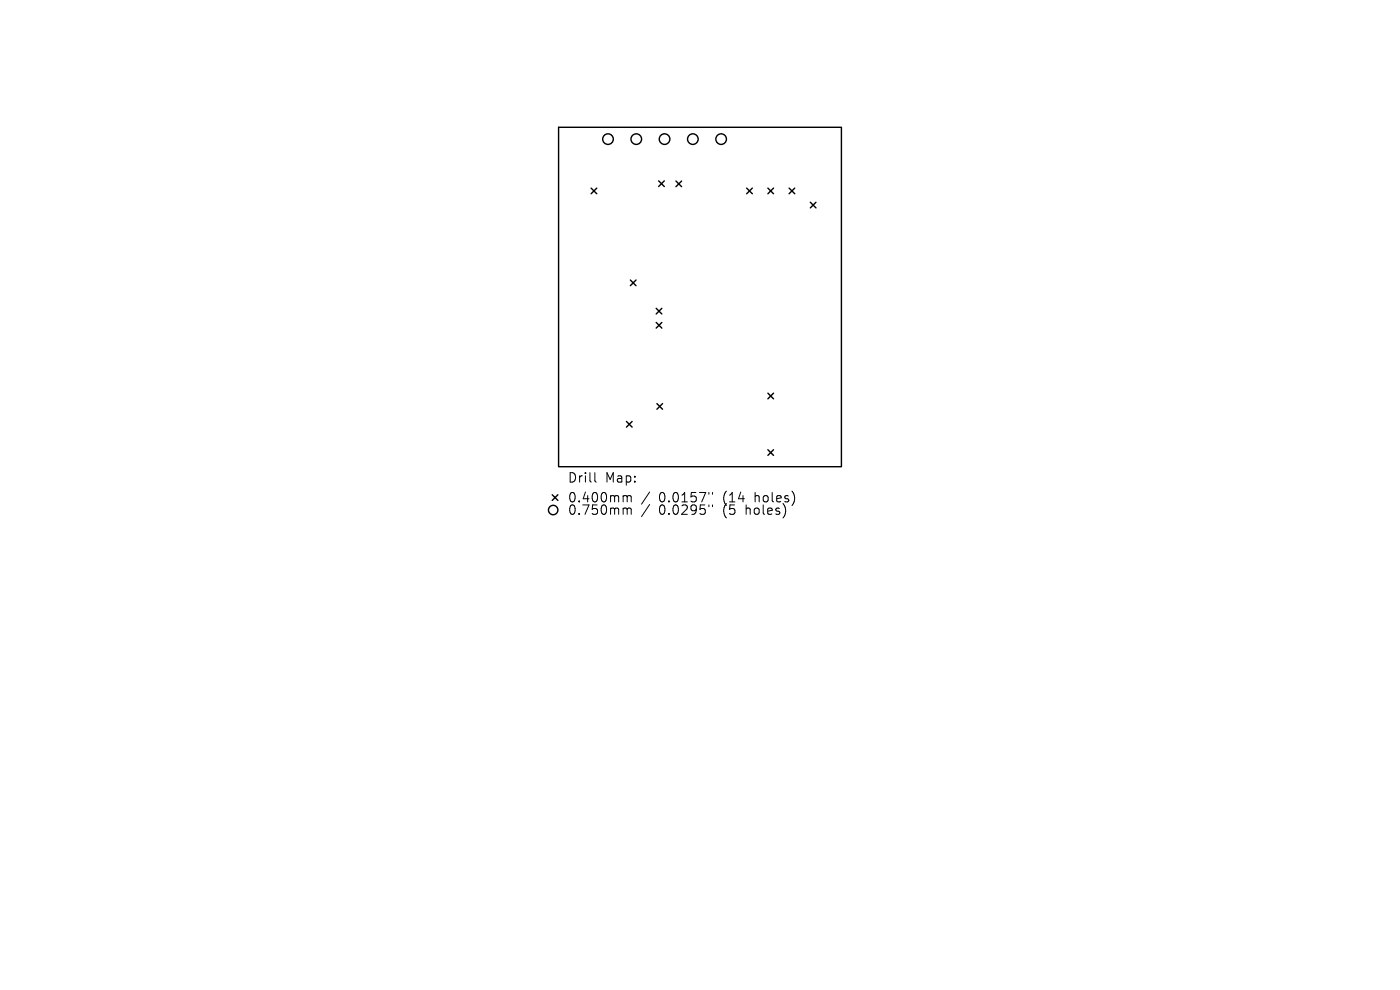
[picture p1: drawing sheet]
<svg xmlns="http://www.w3.org/2000/svg" width="297mm" height="210mm" viewBox="0 0 297 210" stroke-linecap="round" stroke-linejoin="round" font-family="sans-serif">
<defs><g id="words">
<g font-size="2.8">
<text x="120.4" y="102.7">Drill</text>
<text x="120.4" y="106.9">0.400mm</text>
<text x="128.4" y="102.7">Map:</text>
<text x="139.8" y="106.9">0.0157&quot;</text>
<text x="153.5" y="106.9">(14</text>
<text x="160.4" y="106.9">holes)</text>
<text x="120.4" y="109.5">0.750mm</text>
<text x="139.8" y="109.5">0.0295&quot;</text>
<text x="153.5" y="109.5">(5</text>
<text x="158.5" y="109.5">holes)</text>
</g>
</g></defs>
<g fill="none" stroke="#000" stroke-width=".3">
<path d="M118.5 27h60v72h-60zM125.4 39.9l1.2 1.2M126.6 39.9l-1.2 1.2M139.7 38.4l1.2 1.2M140.9 38.4l-1.2 1.2M143.4 38.4l1.2 1.2M144.6 38.4l-1.2 1.2M158.4 39.9l1.2 1.2M159.6 39.9l-1.2 1.2M162.9 39.9l1.2 1.2M164.1 39.9l-1.2 1.2M167.4 39.9l1.2 1.2"/>
<path d="M168.6 39.9l-1.2 1.2M133.7 59.4l1.2 1.2M134.9 59.4l-1.2 1.2M171.9 42.9l1.2 1.2M173.1 42.9l-1.2 1.2M139.2 65.4l1.2 1.2M139.2 68.4l1.2 1.2M140.4 65.4l-1.2 1.2M140.4 68.4l-1.2 1.2M132.9 89.4l1.2 1.2M134.1 89.4l-1.2 1.2M139.4 85.6l1.2 1.2"/>
<path d="M140.6 85.6l-1.2 1.2M162.9 83.4l1.2 1.2M162.9 95.4l1.2 1.2M164.1 83.4l-1.2 1.2M164.1 95.4l-1.2 1.2M117.2 105l1.2 1.2M118.4 105l-1.2 1.2"/>
<circle cx="129" cy="29.5" r="1.12"/>
<circle cx="135" cy="29.5" r="1.13"/>
<circle cx="141" cy="29.5" r="1.13"/>
<circle cx="147" cy="29.5" r="1.13"/>
<circle cx="153" cy="29.5" r="1.12"/>
<circle cx="117.4" cy="108.2" r="1"/>
</g>
<g fill="none" stroke="#000" stroke-width=".21">
<path d="M126.2 100.3v1.7l.3 .3M132.5 105.1h.3l.3 .3M132.5 107.8l.5 .1 .1 .2M133.1 105.4l.2-.3 .5 .1 .1 1.3M133.1 105.4v1.1M133.1 108.1v1M133.1 108.1l.2-.3 .5 .1 .1 1.2M137.8 104.4l-1.7 2.5M137.8 107l-1.7 2.6M150.4 104.5v.3M150.4 107.1v.4M151.1 104.5v.3"/>
<path d="M151.1 107.1v.4"/>
</g>
<use href="#words"/>
</svg>
